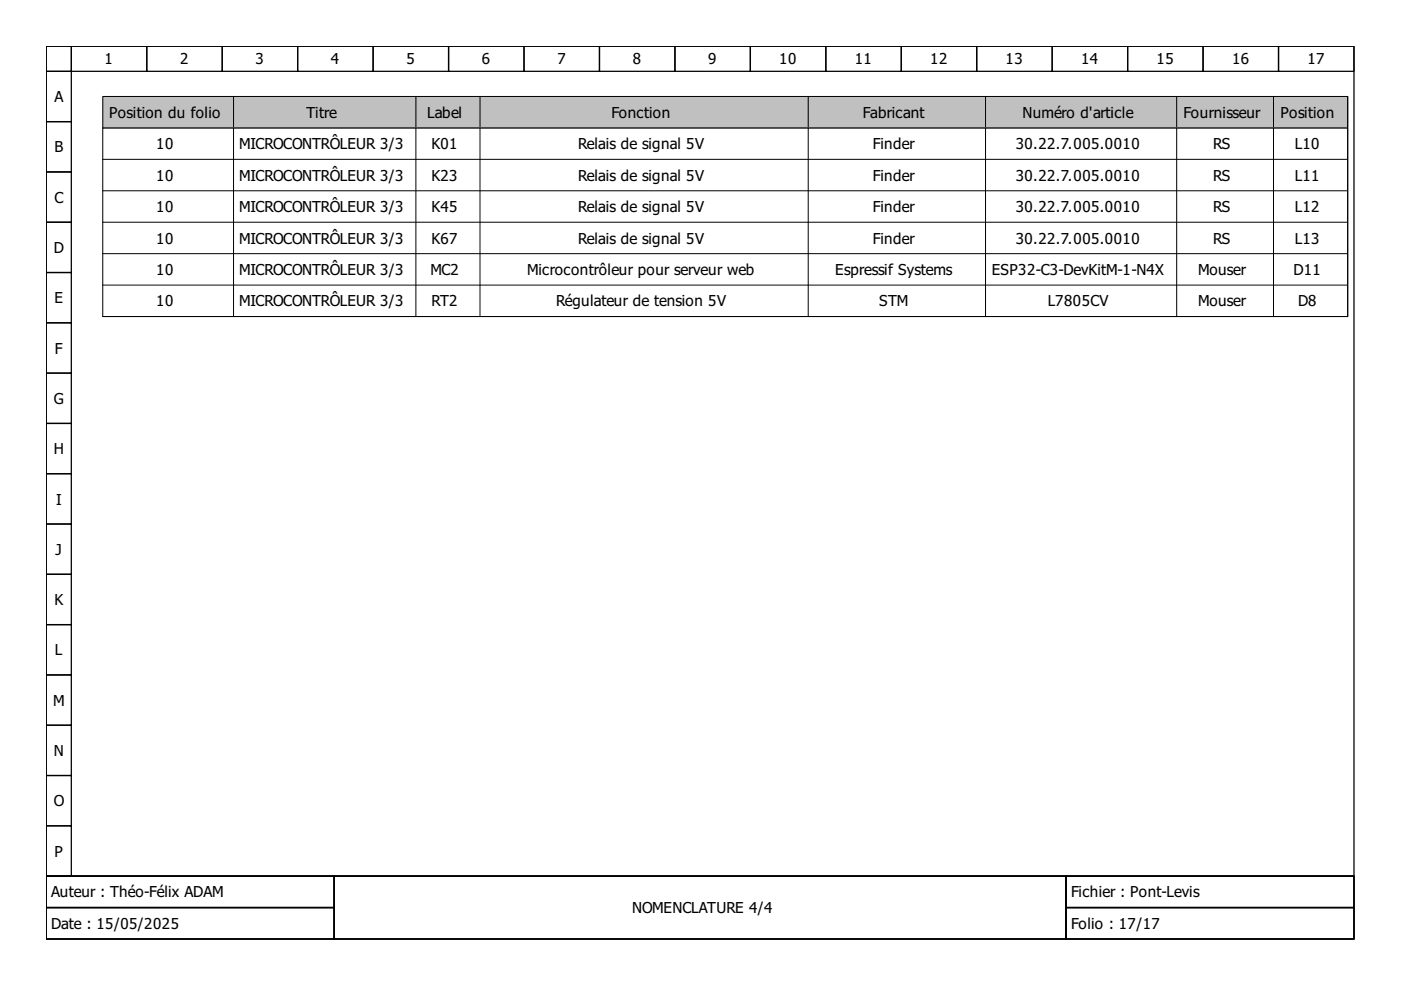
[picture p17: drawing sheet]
<svg xmlns="http://www.w3.org/2000/svg" width="297mm" height="210mm" viewBox="0 0 297 210" stroke-linecap="round" stroke-linejoin="round" font-family="sans-serif">
<defs><g id="words">
<g font-size="3.2">
<text x="22.2" y="13.7">1</text>
<text x="38.2" y="13.7">2</text>
<text x="54.2" y="13.7">3</text>
<text x="70.2" y="13.7">4</text>
<text x="86.2" y="13.7">5</text>
<text x="102.2" y="13.7">6</text>
<text x="118.2" y="13.7">7</text>
<text x="134.2" y="13.7">8</text>
<text x="150.2" y="13.7">9</text>
<text x="165.2" y="13.7">10</text>
<text x="181.2" y="13.7">11</text>
<text x="197.2" y="13.7">12</text>
<text x="213.2" y="13.7">13</text>
<text x="229.2" y="13.7">14</text>
<text x="245.2" y="13.7">15</text>
<text x="261.2" y="13.7">16</text>
<text x="277.2" y="13.7">17</text>
<text x="11.5" y="21.7">A</text>
<text x="23.1" y="25">Position du folio</text>
<text x="65" y="25">Titre</text>
<text x="90.6" y="25">Label</text>
<text x="129.6" y="25">Fonction</text>
<text x="183" y="25">Fabricant</text>
<text x="216.8" y="25">Numéro d'article</text>
<text x="250.9" y="25">Fournisseur</text>
<text x="271.5" y="25">Position</text>
<text x="11.5" y="32.3">B</text>
<text x="33.1" y="31.7">10</text>
<text x="50.7" y="31.7">MICROCONTRÔLEUR 3/3</text>
<text x="91.5" y="31.7">K01</text>
<text x="122.6" y="31.7">Relais de signal 5V</text>
<text x="185.1" y="31.7">Finder</text>
<text x="215.4" y="31.7">30.22.7.005.0010</text>
<text x="257.2" y="31.7">RS</text>
<text x="274.5" y="31.7">L10</text>
<text x="33.1" y="38.3">10</text>
<text x="50.7" y="38.3">MICROCONTRÔLEUR 3/3</text>
<text x="91.5" y="38.3">K23</text>
<text x="122.6" y="38.3">Relais de signal 5V</text>
<text x="185.1" y="38.3">Finder</text>
<text x="215.4" y="38.3">30.22.7.005.0010</text>
<text x="257.2" y="38.3">RS</text>
<text x="274.5" y="38.3">L11</text>
<text x="11.5" y="43">C</text>
<text x="33.1" y="45">10</text>
<text x="50.7" y="45">MICROCONTRÔLEUR 3/3</text>
<text x="91.5" y="45">K45</text>
<text x="122.6" y="45">Relais de signal 5V</text>
<text x="185.1" y="45">Finder</text>
<text x="215.4" y="45">30.22.7.005.0010</text>
<text x="257.2" y="45">RS</text>
<text x="274.5" y="45">L12</text>
<text x="11.4" y="53.6">D</text>
<text x="33.1" y="51.6">10</text>
<text x="50.7" y="51.6">MICROCONTRÔLEUR 3/3</text>
<text x="91.5" y="51.6">K67</text>
<text x="122.6" y="51.6">Relais de signal 5V</text>
<text x="185.1" y="51.6">Finder</text>
<text x="215.4" y="51.6">30.22.7.005.0010</text>
<text x="257.2" y="51.6">RS</text>
<text x="274.5" y="51.6">L13</text>
<text x="33.1" y="58.3">10</text>
<text x="50.7" y="58.3">MICROCONTRÔLEUR 3/3</text>
<text x="91.2" y="58.3">MC2</text>
<text x="111.8" y="58.3">Microcontrôleur pour serveur web</text>
<text x="177.1" y="58.3">Espressif Systems</text>
<text x="210.3" y="58.3">ESP32-C3-DevKitM-1-N4X</text>
<text x="254" y="58.3">Mouser</text>
<text x="274.3" y="58.3">D11</text>
<text x="11.5" y="64.3">E</text>
<text x="33.1" y="65">10</text>
<text x="50.7" y="65">MICROCONTRÔLEUR 3/3</text>
<text x="91.5" y="65">RT2</text>
<text x="117.9" y="65">Régulateur de tension 5V</text>
<text x="186.4" y="65">STM</text>
<text x="222.1" y="65">L7805CV</text>
<text x="254" y="65">Mouser</text>
<text x="275.2" y="65">D8</text>
<text x="11.7" y="75">F</text>
<text x="11.4" y="85.6">G</text>
<text x="11.4" y="96.3">H</text>
<text x="11.9" y="107">I</text>
<text x="11.8" y="117.6">J</text>
<text x="11.5" y="128.3">K</text>
<text x="11.7" y="139">L</text>
<text x="11.3" y="149.6">M</text>
<text x="11.4" y="160.3">N</text>
<text x="11.4" y="171">O</text>
<text x="11.5" y="181.6">P</text>
<text x="10.9" y="190.3">Auteur : Théo-Félix ADAM</text>
<text x="227.1" y="190.3">Fichier : Pont-Levis</text>
<text x="10.9" y="197">Date : 15/05/2025</text>
<text x="134" y="193.6">NOMENCLATURE 4/4</text>
<text x="227.1" y="197">Folio : 17/17</text>
</g>
</g></defs>
<g fill="none" stroke="#000" stroke-width=".27">
<path d="M9.8 9.8h277.3v176h-277.3zM9.8 9.8h5.3v5.3h-5.3zM9.8 15.1h5.3v10.7h-5.3zM15.1 9.8h16v5.3h-16zM31.1 9.8h16v5.3h-16zM47.1 9.8h16v5.3h-16zM63.1 9.8h16v5.3h-16zM79.1 9.8h16v5.3h-16zM95.1 9.8h16v5.3h-16zM111.1 9.8h16v5.3h-16zM127.1 9.8h16v5.3h-16zM143.1 9.8h16v5.3h-16z"/>
<path d="M159.1 9.8h16v5.3h-16zM175.1 9.8h16v5.3h-16zM191.1 9.8h16v5.3h-16zM207.1 9.8h16v5.3h-16zM223.1 9.8h16v5.3h-16zM239.1 9.8h16v5.3h-16zM255.1 9.8h16v5.3h-16zM271.1 9.8h16v5.3h-16zM9.8 25.8h5.3v10.7h-5.3zM9.8 36.5h5.3v10.6h-5.3zM9.8 47.1h5.3v10.7h-5.3zM9.8 57.8h5.3v10.6h-5.3z"/>
<path d="M9.8 68.4h5.3v10.7h-5.3zM9.8 79.1h5.3v10.7h-5.3zM9.8 89.8h5.3v10.6h-5.3zM9.8 100.4h5.3v10.7h-5.3zM9.8 111.1h5.3v10.7h-5.3zM9.8 121.8h5.3v10.6h-5.3zM9.8 132.4h5.3v10.7h-5.3zM9.8 143.1h5.3v10.7h-5.3zM9.8 153.8h5.3v10.6h-5.3zM9.8 164.4h5.3v10.7h-5.3zM9.8 175.1h5.3v10.7h-5.3zM9.8 185.8h277.3v13.3h-277.3z"/>
<path d="M9.8 185.8h61v6.6h-61zM9.8 192.4h61v6.7h-61zM70.8 185.8h155.2v13.3h-155.2zM226 185.8h61.1v6.6h-61.1zM226 192.4h61.1v6.7h-61.1z"/>
</g>
<g fill="none" stroke="#000" stroke-width=".21">
<path d="M21.8 27.1h263.9v40h-263.9zM21.8 33.8h263.7M49.5 27.1v40M88.2 27.1v40M101.8 27.1v40M171.4 27.1v40M209 27.1v40M249.5 27.1v40M270 27.1v40M285.7 27.1v40M21.8 40.5h263.7M21.8 47.1h263.7"/>
<path d="M21.8 53.8h263.7M21.8 60.4h263.7M21.8 67.1h263.7"/>
</g>
<path d="M21.8 20.5h263.9v6.6h-263.9z" fill="#c0c0c0" stroke="#000" stroke-width=".21"/>
<path d="M49.5 20.5v6.4M88.2 20.5v6.4M101.8 20.5v6.4M171.4 20.5v6.4M209 20.5v6.4M249.5 20.5v6.4M270 20.5v6.4M285.7 20.5v6.4" fill="none" stroke="#000" stroke-width=".21"/>
<use href="#words"/>
</svg>
